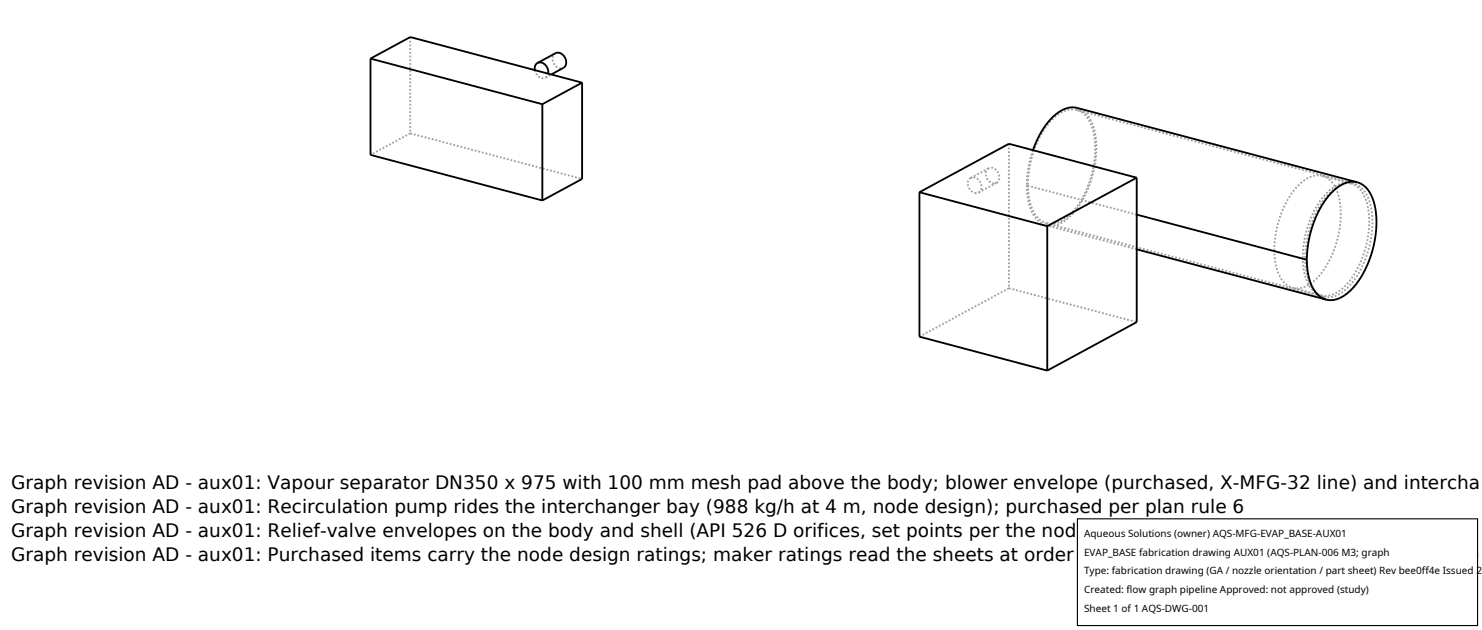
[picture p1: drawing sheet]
<svg xmlns="http://www.w3.org/2000/svg" width="212mm" height="90mm" viewBox="0 0 212 90" stroke-linecap="round" stroke-linejoin="round" font-family="sans-serif">
<defs><g id="words">
<g font-size="2.6">
<text x="1.6" y="69.8">Graph revision AD - aux01: Vapour separator DN350 x 975 with 100 mm mesh pad above the body; blower envelope (purchased, X-MFG-32 line) and intercha</text>
<text x="1.6" y="73.3">Graph revision AD - aux01: Recirculation pump rides the interchanger bay (988 kg/h at 4 m, node design); purchased per plan rule 6</text>
<text x="1.6" y="76.7">Graph revision AD - aux01: Relief-valve envelopes on the body and shell (API 526 D orifices, set points per the node relief_basis)</text>
<text x="1.6" y="80.2">Graph revision AD - aux01: Purchased items carry the node design ratings; maker ratings read the sheets at order (no vendor basis is a design input, W12(3))</text>
</g>
<g font-size="1.4">
<text x="154.8" y="76.6">Aqueous Solutions (owner) AQS-MFG-EVAP_BASE-AUX01</text>
<text x="154.8" y="79.3">EVAP_BASE fabrication drawing AUX01 (AQS-PLAN-006 M3; graph</text>
<text x="154.8" y="82">Type: fabrication drawing (GA / nozzle orientation / part sheet) Rev bee0ff4e Issued 2</text>
<text x="154.8" y="84.7">Created: flow graph pipeline Approved: not approved (study)</text>
<text x="154.8" y="87.4">Sheet 1 of 1 AQS-DWG-001</text>
</g>
</g></defs>
<g fill="none" stroke="#a0a0a0" stroke-width=".26" stroke-dasharray=".3 .3" stroke-linecap="butt">
<path d="M58.6 19l24.5 6.6M58.6 5.3v13.7M58.6 19l-5.7 3.1M76.4 10l.3 .7 .6 .4M77.3 11.1h.6M77.9 11.1l.3-.3 .1-.3M77.9 11.1l.8-.5M79.3 7.6l-.3 .4v.8l.3 .6 .6 .4M79.9 9.8l.6-.1M153.8 15.7h-1.2l-1.2 .5-1.2 1-1.1 1.4-1 1.8-.7 2-.4 2.1-.2 1.9M138.6 25.4l-.3 .5v.7l.3 .6 .6 .4M138.6 25.4l2.6-1.4"/>
<path d="M139.2 27.6l.6-.1M139.8 27.5l.2-.2 .2-.4-.1-.5-.1-.4-.3-.4-.4-.2-.3-.1-.4 .1M139.8 27.5l2.5-1.4M141.2 24l-.4 .5v.7l.4 .6 .6 .4M141.8 26.2l.5-.1M142.3 26.1l.3-.3 .1-.3-.1-.9-.3-.3-.4-.3-.4-.1-.3 .1M144.1 20.5v20.7M146.7 26.5l.1 2.1 .6 1.7 .9 1.2 .5 .4 .6 .3M146.8 26.4l.2 2 .5 1.6 .4 .7 .5 .6 .6 .4 .5 .2M147.5 21.4l-.6 2.4-.2 2.7M149.4 32.2h.9l1-.2 .9-.6 1-.9 .9-1.1 .8-1.3 .7-1.6 .5-1.6 .3-1.6 .2-1.6-.1-1.6-.2-1.4-.4-1.2-.5-1-.8-.7-.8-.4M149.5 31.9h.9l.9-.2 .9-.5 1-.9 .8-1 .7-1.3 .7-1.5 .5-1.5 .3-1.6 .2-1.7v-1.5l-.2-1.4-.4-1.1-.6-1-.6-.6-.8-.4"/>
<path d="M162.4 30.6l-15.7-4.1M162.4 35.6l-13-3.4M182 35.7l.2 2.1 .5 1.5 .9 1.2 .5 .4 .5 .2M186.1 36.8l.2 2 .5 1.6 .8 1.2 .5 .3 .6 .3M186.4 36.9l.2 2.1 .5 1.5 .9 1.3 .4 .3 .7 .3M188.9 25.1h-1.2l-1.1 .5-1.2 .9-1.1 1.4-1 1.8-.7 2-.5 2.1-.1 1.9M192.9 26.2h-1.1l-1.2 .4-1.1 1-1.1 1.4-1 1.7-.7 2.1-.5 2.1-.1 1.9M192.9 26.2l-4-1.1M193.4 26.2h-1.2l-1.2 .5-1.2 1-1.1 1.4-1 1.7-.7 1.9-.4 2-.2 2.2M193.4 26.2l-39.6-10.5M144.1 41.2l18.3 4.8M144.1 41.2l-12.8 6.9"/>
<path d="M184.6 41.1l1 .1 .8-.3 .9-.5 .9-.8 .9-1.1 .7-1.2 .6-1.3 .6-1.8 .3-1.6 .2-1.6v-1.4l-.3-1.4-.3-1.1-.6-.9-.7-.7-.7-.4M188.7 42.2h.9l.9-.2 .9-.5 .9-.9 .9-1.1 .8-1.3 .6-1.5 .5-1.4 .3-1.6 .1-1.6v-1.4l-.2-1.4-.4-1.2-.5-.9-.6-.6-.9-.4M188.7 42.2l-4.1-1.1M189.1 42.4l.8 .1 .9-.3 .9-.5 1-.8 .9-1.2 .7-1.2 .7-1.4 .5-1.6 .3-1.7 .2-1.5v-1.5l-.2-1.4-.4-1.2-.6-.9-.6-.7-.8-.4M189.1 42.4l-39.6-10.5"/>
</g>
<g fill="none" stroke="#000" stroke-width=".26">
<path d="M52.9 8.4l5.7-3.1 24.5 6.5M52.9 8.4l24.6 6.5M52.9 8.4v13.7l24.6 6.5M76.8 9l2.6-1.4h.5l.4 .2 .5 .8 .1 .4-.2 .4-.2 .3-1.8 .9M76.8 9l.5-.1 .6 .4 .3 .6 .1 .6M76.8 9l-.4 .4v.6M77.5 14.9v13.7M83.1 11.8v13.8l-5.6 3M83.1 11.8l-5.6 3.1M131.3 27.5l18.3 4.8M131.3 27.5v20.6l18.3 4.8M147.5 21.4l1.1-2.4 .7-1.1 .8-1 .8-.7 .9-.5 .8-.3 .9-.1 40.3 10.7"/>
<path d="M149.6 32.3v20.6M162.4 30.6l24.3 6.5M162.4 25.4l-18.3-4.9-12.8 7M162.4 25.4v20.6l-12.8 6.9M162.4 25.4l-12.8 6.9M162.4 35.6l27 7.2M186.7 37.1l.1 2.1 .6 1.7 .9 1.2 .5 .4 .6 .3M193.8 26l.8 .4 .8 .7 .6 1.1 .3 1.1 .3 1.5v1.5l-.2 1.6-.3 1.6-.5 1.6-.7 1.6-.8 1.3-.9 1.2-1 .8-.9 .6-1 .2h-.9M193.8 26h-1.1l-1.3 .5-1.2 1-1.2 1.5-1 1.8-.7 2.1-.5 2-.1 2.2"/>
</g>
<path d="M153.9 74.1h57.1v15.2h-57.1z" fill="#fff" stroke="#000" stroke-width=".16"/>
<use href="#words"/>
</svg>
